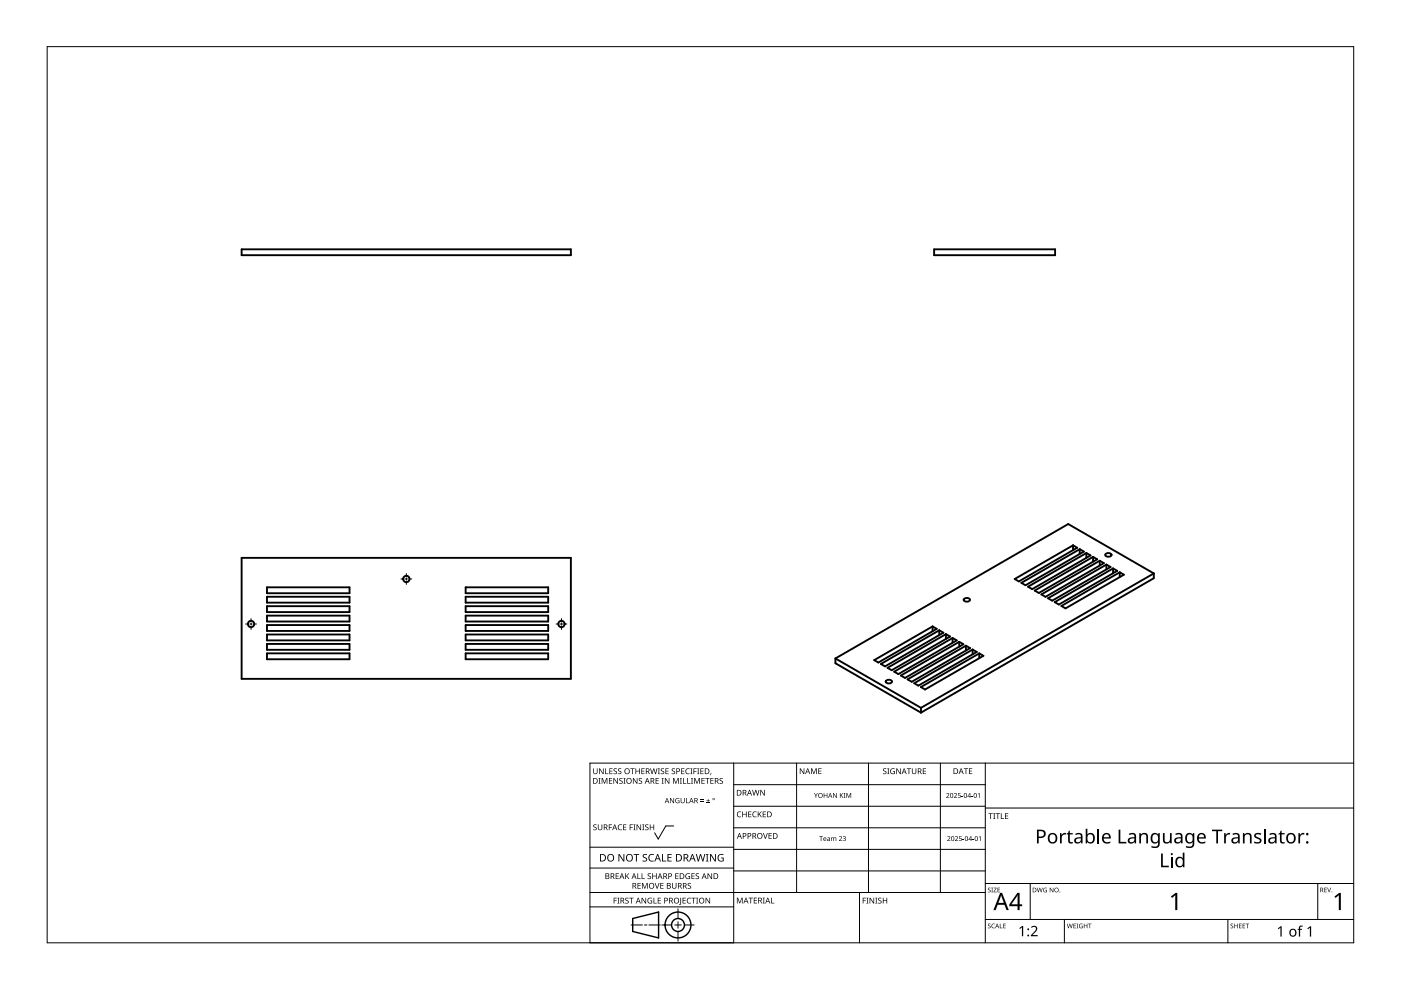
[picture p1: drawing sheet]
<svg xmlns="http://www.w3.org/2000/svg" width="297mm" height="210mm" viewBox="0 0 297 210" stroke-linecap="round" stroke-linejoin="round" font-family="sans-serif">
<g fill="none" stroke="#000" stroke-width=".4">
<path d="M51.2 52.9h69.8v1.2h-69.8zM198.1 52.9h25.6v1.2h-25.6zM51.2 118.3h69.8v25.6h-69.8zM227.5 115.6v1M228.9 116.4v1.1M230.3 117.3v1M231.7 118.1v1M233.2 118.9v1M234.4 117.5a.85 .85 0 0 1 1.3 .2 .78 .78 0 0 1-1.4 0zM234.6 119.7v1M56.6 124.5h17.5v1.3h-17.5zM56.6 126.5h17.5v1.3h-17.5z"/>
<path d="M56.6 128.5h17.5v1.3h-17.5zM56.6 130.5h17.5v1.3h-17.5zM56.6 132.5h17.5v1.3h-17.5zM56.6 134.5h17.5v1.3h-17.5zM56.6 136.5h17.5v1.3h-17.5zM56.6 138.5h17.5v1.3h-17.5zM98.7 124.5h17.5v1.3h-17.5zM98.7 126.5h17.5v1.3h-17.5zM98.7 128.5h17.5v1.3h-17.5zM98.7 130.5h17.5v1.3h-17.5zM98.7 132.5h17.5v1.3h-17.5zM98.7 134.5h17.5v1.3h-17.5z"/>
<path d="M98.7 136.5h17.5v1.3h-17.5zM98.7 138.5h17.5v1.3h-17.5zM177.1 139.6l18.2 10.5M177.1 139.6v1l18.2 10.5M185.3 140l12.4-7.2 .9 .5-12.4 7.2zM197.7 132.8v1M199.1 133.6v1.1M200.6 134.5v1M202 135.3v1M203.4 136.1v1M204.4 127a.85 .85 0 0 1 1.3 .2 .78 .78 0 0 1-1.4 0zM204.8 136.9v1"/>
<path d="M206.2 137.7v1M207.6 138.5v1.1M215.1 122.8l12.4-7.2 .9 .5-12.4 7.2zM216.5 123.6l12.4-7.2 .9 .5-12.4 7.2zM218 124.4l12.3-7.1 .9 .5-12.4 7.1zM219.4 125.2l12.3-7.1 .9 .5-12.3 7.1zM220.8 126l12.4-7.1 .8 .5-12.3 7.1zM222.2 126.8l12.4-7.1 .9 .5-12.4 7.2zM223.6 127.7l12.4-7.2 .9 .5-12.4 7.2zM225 128.5l12.4-7.2 .9 .5-12.4 7.2zM236 120.5v1M237.4 121.3v1.1"/>
<path d="M244.6 121.6v1l-49.3 28.5M244.6 121.6l-18.1-10.5-49.4 28.5M244.6 121.6l-49.3 28.5M186.8 140.8l12.3-7.2 .9 .5-12.4 7.2zM187.9 144.3a.85 .85 0 0 1 1.2 .2 .78 .78 0 0 1-1.3 0zM188.2 141.6l12.4-7.1 .8 .5-12.3 7.1zM189.6 142.4l12.4-7.1 .8 .5-12.3 7.1zM191 143.2l12.4-7.1 .9 .5-12.4 7.1zM192.4 144l12.4-7.1 .9 .5-12.4 7.2zM193.8 144.9l12.4-7.2 .9 .5-12.4 7.2zM195.2 145.7l12.4-7.2 .9 .5-12.4 7.2zM195.3 150.1v1"/>
<circle cx="53.2" cy="132.3" r=".68"/>
<circle cx="86.2" cy="122.8" r=".68"/>
<circle cx="119" cy="132.3" r=".68"/>
</g>
<path d="M10 9.9h277v190h-277z" fill="none" stroke="#000" stroke-width=".21"/>
<g fill="none" stroke="#000" stroke-width=".21">
<path d="M125.1 179.6h30.5M142.8 175.1h-1.6l-1.6 2.8-.8-1.3M155.6 161.8v38.1h-30.5v-38.1h161.9M155.6 166.4h53.3M155.6 170.9h53.3M155.6 175.5h53.3M168.9 161.8v27.4M184.1 161.8v27.4M199.4 161.8v27.4M208.9 161.8v38.1M208.9 171.3h78.1M125.1 192.3h30.5"/>
<path d="M125.1 189.2h83.8M125.1 184h30.5M133.8 196.1h2.4M136.6 196.1h.6M137.6 196.1h2.4M140.3 196.1h2.1M143.1 196.1h1.3M143.7 192.7v2M143.7 195.4v1.4M143.7 197.5v2M145.1 196.1h2.1M155.6 180.1h53.3"/>
<path d="M155.6 184.7h53.3M182.2 189.2v10.7M208.9 194.9h78.1M208.9 187.3h78.1M218.4 187.3v7.6M225.7 194.9v5M260.3 194.9v5M279.4 187.3v7.6"/>
</g>
<g fill="#000">
<path d="M125.8 174.9l.5-.1h.2l-.1 .2a.25 .25 0 0 0-.3-.1 .25 .25 0 0 0 0 .4 .4 .4 0 0 1 .4 .3 .4 .4 0 0 1-.2 .5 .4 .4 0 0 1-.5-.3v.1a.27 .27 0 0 0 .5 0 .27 .27 0 0 0-.1-.4l-.4-.2zM125.8 162.9h.1v.8a.32 .32 0 0 0 .3 .3 .32 .32 0 0 0 .3-.3v-.8h.2v.8a.47 .47 0 0 1-.5 .4 .47 .47 0 0 1-.4-.4zM126.9 165h.4l-.1 .1v1l.1 .1h-.4l.1-.1v-1zM126.8 174.8h.1v.8a.32 .32 0 0 0 .3 .3 .32 .32 0 0 0 .3-.3v-.8h.2v.8a.47 .47 0 0 1-.5 .4 .47 .47 0 0 1-.4-.4zM127 162.9h.2l.6 1v-1h.2v1.2h-.2l-.7-1 .1 1h-.2zM127.6 165h.2l.4 1 .4-1h.2v1.2h-.2v-1.1l-.4 1.1h-.1l-.4-1.1v1.1h-.1zM128.3 162.9h.2v1.1h.5v.1h-.7zM129.1 174.8h.7v.1h-.6v.5h.5v.1h-.5v.5h-.1zM129.1 165h.7v.1h-.5v.4h.5v.1h-.5v.4h.5v.2h-.7zM129.2 162.9h.7v.1h-.5v.4h.4v.2h-.4v.4h.5v.1h-.7zM130.1 163l.5-.1 .2 .1v.1a.25 .25 0 0 0-.4-.1 .25 .25 0 0 0 0 .4 .4 .4 0 0 1 .4 .3 .4 .4 0 0 1-.2 .5 .4 .4 0 0 1-.5-.3v.1a.27 .27 0 0 0 .5 0 .27 .27 0 0 0-.1-.4l-.4-.2zM130.1 165h.1l.7 1v-1h.1v1.2h-.2l-.6-1v1h-.1z"/>
<path d="M131.1 175l.5-.2 .3 .1-.1 .1a.49 .49 0 0 0-.7 .4 .49 .49 0 0 0 .8 .4 .57 .57 0 0 1-.8 0 .57 .57 0 0 1 0-.8zM131.1 163l.4-.1 .2 .1v.1a.25 .25 0 0 0-.4-.1 .25 .25 0 0 0 0 .4 .4 .4 0 0 1 .5 .3 .4 .4 0 0 1-.3 .5 .4 .4 0 0 1-.5-.3l.1 .1a.27 .27 0 0 0 .4 0 .27 .27 0 0 0-.1-.4l-.3-.2zM131.3 165.1l.5-.2 .2 .1v.1a.25 .25 0 0 0-.4-.1 .25 .25 0 0 0 0 .4 .4 .4 0 0 1 .4 .3 .4 .4 0 0 1-.2 .5 .4 .4 0 0 1-.5-.2h.1a.27 .27 0 0 0 .4 .1 .27 .27 0 0 0-.1-.4l-.4-.3zM132.2 165h.4l-.1 .1v1l.1 .1h-.4l.1-.1v-1zM132.1 174.8h.7v.1h-.5v.4h.5v.1h-.5v.5h.5v.1h-.7zM133.5 174.8h.7v.1h-.5v.5h.5v.1h-.5v.5h-.2zM133.6 162.9h.9v.1h-.3v1.1h-.2v-1.1h-.4zM134.3 174.8h.4l-.1 .1v1l.1 .1h-.4l.1-.1v-1zM134.2 165h.2l.6 1v-1h.2v1.2h-.2l-.7-1v1h-.1zM134.7 162.9h.2v.5h.6v-.5h.2v1.2h-.2v-.5h-.6v.5h-.2zM135 174.8h.1l.7 1v-1h.1v1.2h-.2l-.6-1v1h-.1zM135.5 165.1l.4-.2 .2 .1v.1a.25 .25 0 0 0-.4-.1 .25 .25 0 0 0 0 .4 .4 .4 0 0 1 .5 .3 .4 .4 0 0 1-.3 .5 .4 .4 0 0 1-.5-.2h.1a.27 .27 0 0 0 .4 .1 .27 .27 0 0 0-.1-.4l-.3-.3z"/>
<path d="M136.2 174.8h.4l-.1 .1v1l.1 .1h-.4l.1-.1v-1zM136 162.9h.7v.1h-.6v.4h.5v.2h-.5v.4h.6v.1h-.7zM136.8 174.9l.4-.1h.3l-.1 .2a.25 .25 0 0 0-.3-.1 .25 .25 0 0 0 0 .4 .4 .4 0 0 1 .4 .3 .4 .4 0 0 1-.3 .5 .4 .4 0 0 1-.4-.3v.1a.27 .27 0 0 0 .5 0 .27 .27 0 0 0-.1-.4l-.4-.2zM137.8 174.8h.1v.5h.6v-.5h.2v1.2h-.2v-.6h-.6v.6h-.1zM137.8 162.9h.2l.3 1 .2-1h.2l.3 1 .2-1h.2l-.3 1.2h-.2l-.3-1-.3 1h-.1zM139 165h.7v.1h-.5v.4h.4v.1h-.4v.4h.5v.2h-.7zM139.5 162.9h.4l-.1 .1v1l.1 .1h-.4l.1-.1v-1zM140.3 165h.4l-.1 .1v1l.1 .1h-.4l.1-.1v-1zM140.1 163l.5-.1 .2 .1v.1a.25 .25 0 0 0-.4-.1 .25 .25 0 0 0 0 .4 .4 .4 0 0 1 .4 .3 .4 .4 0 0 1-.2 .5 .4 .4 0 0 1-.5-.3l.1 .1a.27 .27 0 0 0 .4 0 .27 .27 0 0 0-.1-.4l-.4-.2zM141.1 162.9h.7v.1h-.6v.4h.5v.2h-.5v.4h.6v.1h-.7zM141 165h.1l.7 1v-1h.1v1.2h-.2l-.6-1v1h-.1zM142.1 169.2h.1l.6 .9v-.9h.1v1.1h-.1l-.6-.9v.9h-.1z"/>
<path d="M142.5 163l.4-.1 .2 .1v.1a.25 .25 0 0 0-.4-.1 .25 .25 0 0 0 0 .4 .4 .4 0 0 1 .4 .3 .4 .4 0 0 1-.2 .5 .4 .4 0 0 1-.5-.3l.1 .1a.27 .27 0 0 0 .4 0 .27 .27 0 0 0-.1-.4l-.4-.2zM142.7 165h.2l.4 1 .4-1h.2v1.2h-.1v-1.1l-.4 1.1h-.2l-.4-1.1v1.1h-.1zM143.3 169.3l.5-.1 .3 .1-.1 .1a.45 .45 0 0 0-.7 .3 .45 .45 0 0 0 .6 .5v-.4h-.2v-.1h.4v.6a.6 .6 0 0 1-.8-.2 .6 .6 0 0 1 0-.8zM144.1 165h.5l-.2 .1v1l.2 .1h-.5l.2-.1v-1zM144.8 165h.2v1h.5v.2h-.7zM144.4 162.9h.7v.1h-.5v.4h.5v.2h-.5v.4h.5v.1h-.7zM144.3 169.2h.2v.7a.28 .28 0 0 0 .2 .3 .28 .28 0 0 0 .3-.3v-.7h.2v.7a.42 .42 0 0 1-.5 .4 .42 .42 0 0 1-.4-.4zM145.4 169.2h.2v1h.5v.1h-.7zM145.7 165h.2v1h.5v.2h-.7zM145.5 163.1l.4-.2 .3 .1v.1a.49 .49 0 0 0-.7 .4 .49 .49 0 0 0 .7 .5 .57 .57 0 0 1-.8-.1 .57 .57 0 0 1 0-.8zM146.4 162.9h.4l-.1 .1v1l.1 .1h-.4l.1-.1v-1zM146.5 165h.4l-.1 .1v1l.1 .1h-.4l.1-.1v-1z"/>
<path d="M147 162.9h.7v.1h-.5v.5h.5v.1h-.5v.5h-.2zM147.2 165h.2l.4 1 .4-1h.2v1.2h-.2l.1-1.1-.5 1.1h-.1l-.4-1.1v1.1h-.1zM147.8 162.9h.5l-.2 .1v1l.2 .1h-.5l.2-.1v-1zM148.5 169.9h.7v.1h-.7zM148.5 169.5h.7v.2h-.7zM148.5 162.9h.7v.1h-.6v.4h.5v.2h-.5v.4h.6v.1h-.7zM148.7 165h.7v.1h-.5v.4h.5v.1h-.5v.4h.5v.2h-.7zM149.8 170.2h.7v.1h-.7zM149.5 165h.9v.1h-.3v1.1h-.2v-1.1h-.4zM150.1 169.4l.1 .3h.3l-.3 .1v.3l-.1-.3h-.3l.3-.1zM150.7 163.9h.1l-.2 .4zM150.6 165h.7v.1h-.5v.4h.5v.1h-.5v.4h.5v.2h-.7z"/>
<path d="M152.6 165.1l.4-.2 .3 .1-.1 .1a.25 .25 0 0 0-.4-.1 .25 .25 0 0 0 0 .4 .4 .4 0 0 1 .5 .3 .4 .4 0 0 1-.3 .5 .4 .4 0 0 1-.5-.2h.1a.27 .27 0 0 0 .5 .1 .27 .27 0 0 0-.1-.4l-.4-.3zM156.4 172.2l.4-.2 .4 .1-.1 .1a.49 .49 0 0 0-.7 .5 .49 .49 0 0 0 .7 .4 .57 .57 0 0 1-.8 0 .57 .57 0 0 1 0-.8zM157.4 172.1h.1v.5h.7v-.5h.1v1.2h-.1v-.6h-.7v.6h-.1zM158.6 172.1h.7v.1h-.5v.4h.5v.1h-.5v.4h.5v.2h-.7zM159.7 172.2l.4-.2 .3 .1v.1a.49 .49 0 0 0-.7 .5 .49 .49 0 0 0 .7 .4 .57 .57 0 0 1-.8 0 .57 .57 0 0 1 0-.8zM159.5 167.5h.1l.3 1 .3-1h.1l.3 1 .3-1h.1l-.3 1.2h-.2l-.3-1.1-.3 1.1h-.1zM160.7 172.1h.1v.6l.5-.6h.2l-.5 .5 .5 .7h-.1l-.5-.6-.1 .6h-.1zM161.8 176.6h.1l.4 1.1 .3-1.1h.2l-.5 1.2h-.1zM161.2 167.5h.2l.6 1v-1h.2v1.2h-.2l-.7-1v1h-.1zM161.7 172.1h.7v.1h-.5v.4h.5v.1h-.5v.4h.5v.2h-.7zM162.9 176.6h.7v.2h-.5v.3h.5v.2h-.5v.4h.5v.1h-.7zM169.6 162.9h.2l.6 1v-1h.1v1.2h-.1l-.7-1v1h-.1z"/>
<path d="M172 162.9h.2l.4 1 .3-1h.3v1.2h-.2v-1l-.4 1h-.1l-.4-1.1v1.1h-.1zM172.6 168.1h.1l.3 .5 .3-.5h.1l-.3 .7v.4h-.2v-.4zM173.7 177.3h.8v.1h-.4v.9h-.1v-.9h-.3zM173.5 162.9h.7v.1h-.5v.4h.4v.1h-.4v.5h.5v.1h-.7zM174.6 168.1h.2v.5h.5v-.5h.1v1.1h-.1v-.5h-.5v.5h-.2zM176.2 177.5l.6 .2a.28 .28 0 0 1 .3-.2 .28 .28 0 0 1 .2 .3v.5h-.1v-.5a.19 .19 0 0 0-.2-.2 .19 .19 0 0 0-.2 .3v.4h-.1v-.5a.19 .19 0 0 0-.2-.2 .19 .19 0 0 0-.2 .3v.4h-.1zM176.6 168.1h.2l.5 .9v-.9h.1v1.1h-.1l-.6-.9v.9h-.1zM177.9 177.4a.37 .37 0 0 1 .6 0 .37 .37 0 0 1-.3 .6l-.2 .2h.5v.1h-.6l.2-.4a.27 .27 0 0 0 .3-.3 .27 .27 0 0 0-.4-.1zM178.1 168.1h.1v.5l.6-.5-.4 .5 .4 .6-.5-.5-.1 .5h-.1zM178.9 168.1h.3l-.1 .1 .1 1h-.3l.1-.1zM178.7 177.4a.32 .32 0 0 1 .5-.1 .32 .32 0 0 1 0 .5h-.1a.33 .33 0 0 1 .1 .5 .33 .33 0 0 1-.5-.1 .26 .26 0 0 0 .4 .1 .26 .26 0 0 0 0-.4l-.3-.2a.23 .23 0 0 0 .4 0 .23 .23 0 0 0-.1-.4 .23 .23 0 0 0-.4 .2zM179.4 168.1h.2l.3 .9 .4-.9h.2v1.1h-.2v-.9l-.4 .9-.3-.9v.9h-.2z"/>
<path d="M187.3 163l.4-.1 .2 .1v.1a.25 .25 0 0 0-.4-.1 .25 .25 0 0 0 0 .4 .4 .4 0 0 1 .5 .3 .4 .4 0 0 1-.3 .5 .4 .4 0 0 1-.5-.3l.1 .1a.27 .27 0 0 0 .4 0 .27 .27 0 0 0-.1-.4l-.3-.2zM188.1 162.9h.5l-.2 .1v1l.2 .1h-.5l.2-.1v-1zM188.9 163.1l.5-.2 .3 .1v.1a.5 .5 0 0 0-.8 .4 .5 .5 0 0 0 .7 .5v-.4h-.3v-.1h.4v.6a.66 .66 0 0 1-.8-.1 .66 .66 0 0 1 0-.9zM190 162.9h.2l.7 1-.1-1h.2v1.2h-.2l-.6-1v1h-.2zM192.3 162.9h.9v.1h-.4v1.1h-.2v-1.1h-.3zM193.3 162.9h.2v.8a.32 .32 0 0 0 .3 .3 .32 .32 0 0 0 .3-.3v-.8h.2v.8a.47 .47 0 0 1-.5 .4 .47 .47 0 0 1-.5-.4zM195.7 162.9h.6v.1h-.5v.4h.5v.2h-.5v.4h.5v.1h-.6zM200.6 168.3a.37 .37 0 0 1 .6 0 .37 .37 0 0 1-.2 .5l-.2 .3h.5v.1h-.7l.3-.4a.27 .27 0 0 0 .3-.4 .27 .27 0 0 0-.5-.1zM200.8 177.4a.37 .37 0 0 1 .6 0 .37 .37 0 0 1-.2 .6l-.2 .2h.5v.1h-.7l.3-.4a.27 .27 0 0 0 .3-.3 .27 .27 0 0 0-.5-.1zM202.3 168.3a.37 .37 0 0 1 .6 0 .37 .37 0 0 1-.3 .5l-.2 .3h.5v.1h-.7l.3-.4a.27 .27 0 0 0 .3-.4 .27 .27 0 0 0-.4-.1zM202.5 177.4a.37 .37 0 0 1 .6 0 .37 .37 0 0 1-.3 .6l-.2 .2h.5v.1h-.6l.2-.4a.27 .27 0 0 0 .3-.3 .27 .27 0 0 0-.4-.1zM203.1 168.1h.6v.2h-.4l-.1 .3a.34 .34 0 0 1 .5 .1 .34 .34 0 0 1-.2 .5 .34 .34 0 0 1-.4-.2 .29 .29 0 0 0 .4 .1 .29 .29 0 0 0 0-.5 .29 .29 0 0 0-.4 0z"/>
<path d="M203.4 177.3h.5v.1h-.4l-.1 .3a.34 .34 0 0 1 .5 .1 .34 .34 0 0 1-.1 .5 .34 .34 0 0 1-.5-.1 .29 .29 0 0 0 .4 0 .29 .29 0 0 0 0-.4 .29 .29 0 0 0-.4 0zM203.9 168.7h.3v.1h-.3zM204.1 177.9h.3v.1h-.3zM204.3 162.9h1v.1h-.4v1.1h-.2v-1.1h-.4zM206 168.7h.3v.1h-.3zM205.4 162.9h.7v.1h-.5v.4h.5v.1h-.5v.5h.5v.1h-.7zM206.2 177.9h.3v.1h-.3zM207.3 168.4l.4-.3v1.1h-.1v-.9zM207.5 177.5l.4-.2v1h-.1v-.9zM209.6 172.4h.9v.2h-.4v1h-.1v-1h-.4zM210.6 172.4h.4l-.1 .1v1l.1 .1h-.4l.1-.1v-1zM211.1 172.4h.9v.2h-.4v1h-.1v-1h-.4z"/>
<path d="M212.2 172.4h.2v1.1h.5v.1h-.7zM213.1 172.4h.7v.2h-.6v.3h.5v.2h-.5v.4h.6v.1h-.7zM224.7 176.6h.3l.1 .4 .4-.3 .5-.1v.3l-.5 .1-.3 .3-.1 1.5h-.4zM226.6 176.1h.2v.5h.6v.3h-.6v1.3l.2 .3h.5v.3a.67 .67 0 0 1-1-.6v-1.3h-.4v-.2l.4-.1zM237.2 175.9h.3v2.6h1.3v.3h-1.6zM241.5 176.6h.3l.1 .3a.83 .83 0 0 1 .9-.3 .83 .83 0 0 1 .6 .8v1.4h-.4v-1.4a.59 .59 0 0 0-.7-.5 .59 .59 0 0 0-.4 .8v1.1h-.4zM246.6 176.6h.3v1.4a.59 .59 0 0 0 .7 .6 .59 .59 0 0 0 .5-.8v-1.2h.3v2.2h-.3v-.3a.84 .84 0 0 1-.9 .3 .84 .84 0 0 1-.6-.7zM257 175.9h2.1v.3h-.9v2.6h-.3v-2.6h-.9zM259.5 176.6h.3l.1 .4 .4-.3 .5-.1v.3l-.5 .1-.3 .3-.1 1.5h-.4zM263.5 176.6h.3l.1 .3a.83 .83 0 0 1 .9-.3 .83 .83 0 0 1 .6 .8v1.4h-.4v-1.4a.59 .59 0 0 0-.7-.5 .59 .59 0 0 0-.4 .8v1.1h-.4zM266 176.8a1.29 1.29 0 0 1 1.4-.1l-.1 .3-.5-.1a.35 .35 0 0 0-.5 .1 .35 .35 0 0 0 .3 .5l.2 .1a.66 .66 0 0 1 .7 .7 .66 .66 0 0 1-.9 .6l-.7-.2v-.3l.7 .2 .5-.2v-.3l-.7-.3a.58 .58 0 0 1-.4-1zM271.5 176.1h.2v.5h.7v.3h-.7v1.3l.2 .3h.5v.3a.67 .67 0 0 1-1-.6v-1.3h-.3v-.2l.3-.1z"/>
<path d="M275.3 176.6h.3v.4l.4-.3 .6-.1-.1 .3-.5 .1-.3 .3-.1 1.5h-.3zM130.1 190.3h.7v.2h-.5v.4h.4v.1h-.4v.6h-.2zM130.5 185.2h.7v.1h-.5v.4h.5v.1h-.5v.4h.5v.2h-.7zM130.9 190.3h.4l-.1 .2v.9l.1 .2h-.4l.1-.2v-.9zM131.1 181.1h.3l.8 1.3v-1.3h.2v1.6h-.3l-.8-1.4v1.4h-.2zM132.6 190.5l.4-.2 .3 .1-.1 .1a.25 .25 0 0 0-.4-.1 .25 .25 0 0 0 0 .4 .4 .4 0 0 1 .5 .3 .4 .4 0 0 1-.3 .5 .4 .4 0 0 1-.5-.2h.1a.27 .27 0 0 0 .5 .1 .27 .27 0 0 0-.1-.5l-.4-.2zM132.6 185.2h.1v.6l.6-.6h.1l-.5 .5 .5 .7h-.1l-.5-.6-.1 .6h-.1zM133.4 190.3h.9v.2h-.4v1.1h-.1v-1.1h-.4zM134.3 181.1h1.2v.2h-.5v1.4h-.2v-1.4h-.5zM135.1 185.2h.2v1h.5v.2h-.7zM135.2 187.2h.6v.1h-.5v.4h.5v.2h-.5v.4h.5v.1h-.6zM136 185.2h.2v1h.5v.2h-.7z"/>
<path d="M136.1 187.2h.2l.4 1 .4-1h.2v1.2h-.1v-1l-.4 1h-.2l-.4-1 .1 1h-.2zM136 190.3h.2l.7 1.1-.1-1.1h.2v1.3h-.2l-.6-1v1h-.2zM136.3 181.2l.3-.1h.6l-.2 .2a.33 .33 0 0 0-.5 .1 .33 .33 0 0 0 .4 .4 .49 .49 0 0 1 .3 .7 .49 .49 0 0 1-.8 .2l-.2-.1v-.2l.3 .1a.35 .35 0 0 0 .5-.2 .35 .35 0 0 0-.4-.4l-.3-.3zM137.4 190.5l.6-.2 .3 .1-.1 .1a.5 .5 0 0 0-.8 .4 .5 .5 0 0 0 .7 .5v-.3h-.3v-.2h.5v.6a.66 .66 0 0 1-.9-.1 .66 .66 0 0 1 0-.9zM137.4 185.3l.4-.2 .2 .1v.1a.25 .25 0 0 0-.4-.1 .25 .25 0 0 0 0 .4 .4 .4 0 0 1 .4 .3 .4 .4 0 0 1-.2 .5 .4 .4 0 0 1-.5-.2h.1a.27 .27 0 0 0 .4 .1 .27 .27 0 0 0-.1-.4l-.4-.3zM137.7 181.3l.5-.2h.5l-.1 .2a.63 .63 0 0 0-.9 .6 .63 .63 0 0 0 .9 .5v.2a.83 .83 0 0 1-1-.3 .83 .83 0 0 1 .1-1zM138.6 190.3h.1v1.1h.5v.2h-.6zM138.8 187.2h.2l.3 1.1 .4-1.1h.1l-.4 1.2h-.2zM138.3 185.2h.2v.5h.6v-.5h.1v1.2h-.1v-.6h-.6v.6h-.2zM139.5 190.3h.6v.2h-.5v.4h.5v.1h-.5v.4h.5v.2h-.6zM140.4 181.1h.2v1.4h.6v.2h-.8zM140 187.2h.7v.1h-.5v.4h.4v.2h-.4v.4h.5v.1h-.7z"/>
<path d="M141.5 181.1h.9v.2h-.7v.4h.7v.2h-.7v.6h.7v.2h-.9zM142.5 187.2h.1v.8a.32 .32 0 0 0 .4 .3 .32 .32 0 0 0 .3-.3v-.8h.1v.8a.47 .47 0 0 1-.5 .4 .47 .47 0 0 1-.4-.4zM143.2 185.2h.7v.1h-.6v.4h.5v.1h-.5v.4h.6v.2h-.7zM144.2 190.3h.2v1.3l-.1 .2-.3 .1v-.2l.2-.1zM144.7 190.3h.7v.2h-.5v.4h.5v.1h-.5v.4h.5v.2h-.7zM145.5 185.3l.4-.2 .4 .1-.1 .1a.5 .5 0 0 0-.7 .4 .5 .5 0 0 0 .7 .5v-.3h-.3v-.2h.4v.6a.66 .66 0 0 1-.9-.1 .66 .66 0 0 1 .1-.9zM145.8 190.5l.4-.2 .3 .1v.1a.49 .49 0 0 0-.7 .5 .49 .49 0 0 0 .7 .4 .57 .57 0 0 1-.8 0 .57 .57 0 0 1 0-.8zM145.9 187.3l.4-.1 .2 .1v.1a.25 .25 0 0 0-.4-.1 .25 .25 0 0 0 0 .4 .4 .4 0 0 1 .4 .3 .4 .4 0 0 1-.2 .5 .4 .4 0 0 1-.5-.3l.1 .1a.27 .27 0 0 0 .4 0 .27 .27 0 0 0-.1-.4l-.4-.2zM146.6 190.3h.9v.2h-.4v1.1h-.1v-1.1h-.4zM146.6 185.2h.7v.1h-.5v.4h.5v.1h-.5v.4h.5v.2h-.7zM147.6 190.3h.4l-.1 .2v.9l.1 .2h-.4l.1-.2v-.9zM147.5 185.3l.5-.2 .2 .1v.1a.25 .25 0 0 0-.4-.1 .25 .25 0 0 0 0 .4 .4 .4 0 0 1 .4 .3 .4 .4 0 0 1-.2 .5 .4 .4 0 0 1-.5-.2h.1a.27 .27 0 0 0 .4 .1 .27 .27 0 0 0-.1-.4l-.4-.3z"/>
<path d="M147.5 181.1h.2l.4 1.3 .3-1.3h.2l.4 1.3 .3-1.3h.2l-.4 1.6h-.2l-.4-1.4-.3 1.4h-.2zM149.7 181.1h.5l-.2 .1v1.3l.2 .2h-.5l.1-.2v-1.3zM149.6 190.3h.2l.6 1.1v-1.1h.2v1.3h-.2l-.7-1v1h-.1zM150 185.2h.2l.6 1v-1h.2v1.2h-.2l-.7-1 .1 1h-.2zM150.5 181.1h.3l.8 1.3v-1.3h.2v1.6h-.3l-.8-1.4v1.4h-.2zM152.3 181.3l.8-.2h.3l-.1 .2a.65 .65 0 0 0-1 .5 .65 .65 0 0 0 .9 .7v-.5h-.3v-.2h.5v.8a.86 .86 0 0 1-1.1-.2 .86 .86 0 0 1 0-1.1zM156.2 190.3h.3l.3 1 .4-1h.3v1.2h-.2v-1l-.4 1h-.1l-.4-1v1h-.2zM158.7 190.3h.9v.2h-.3v1h-.2v-1h-.4zM159.8 190.3h.7v.2h-.5v.3h.5v.2h-.5v.4h.5v.1h-.7zM161.7 190.3h.5l-.2 .2v.9l.2 .1h-.5l.2-.1v-.9zM163.5 190.3h.1v1.1h.6v.1h-.7zM182.9 190.3h.7v.2h-.5v.4h.5v.1h-.5v.6h-.2z"/>
<path d="M183.7 190.3h.4l-.1 .2v.9l.1 .2h-.4l.1-.2v-.9zM184.4 190.3h.1l.7 1v-1h.1v1.3h-.1l-.7-1v1h-.1zM185.6 190.3h.4l-.1 .2v.9l.1 .2h-.4l.1-.2v-.9zM186.2 190.5l.5-.2 .2 .1v.1a.25 .25 0 0 0-.4-.1 .25 .25 0 0 0 0 .4 .4 .4 0 0 1 .4 .3 .4 .4 0 0 1-.2 .5 .4 .4 0 0 1-.5-.2 .27 .27 0 0 0 .5 .1 .27 .27 0 0 0-.1-.5l-.4-.2zM187.2 190.3h.1v.6h.6v-.6h.2v1.3h-.2v-.6h-.6v.6h-.1zM209.5 188.3l.3-.1 .2 .2a.24 .24 0 0 0-.3-.1 .24 .24 0 0 0-.1 .3 .24 .24 0 0 0 .3 .1 .31 .31 0 0 1 0 .5 .31 .31 0 0 1-.5-.2 .23 .23 0 0 0 .4 .2 .23 .23 0 0 0 0-.4l-.3-.2zM209.5 195.9l.3-.1 .2 .2a.24 .24 0 0 0-.3-.1 .24 .24 0 0 0-.1 .3 .24 .24 0 0 0 .3 .1 .31 .31 0 0 1 0 .5 .31 .31 0 0 1-.5-.1 .23 .23 0 0 0 .4 .1 .23 .23 0 0 0 0-.4l-.3-.2zM210.2 188.2h.3l-.1 .1 .1 .9h-.3l.1-.1zM210.3 196l.4-.2 .2 .1v.1a.39 .39 0 0 0-.6 .3 .39 .39 0 0 0 .6 .4 .46 .46 0 0 1-.7-.1 .46 .46 0 0 1 .1-.6zM210.7 188.2h.6l-.5 .9h.5v.1h-.7l.5-.9h-.4zM212 195.8h.1v.9l.4 .1h-.5zM211.5 188.2h.5l-.4 .1v.3h.4l-.4 .1v.4l.4 .1h-.5z"/>
<path d="M212.7 195.8h.5l-.4 .1v.3h.4l-.4 .2v.3l.4 .1h-.5zM216.1 196.8l.6-.5h.2v2.2h-.2v-1.9l-.4 .4zM218.6 196.5a.76 .76 0 0 1 1.2 0 .76 .76 0 0 1-.3 1.2l-.6 .6h1.1v.2h-1.4v-.2l.7-.8a.52 .52 0 0 0 .3-.8 .52 .52 0 0 0-.9 0zM219.8 188.2h.2l.2 .8 .2-.8h.1l.2 .8 .2-.8h.2l-.3 1h-.1l-.2-.8-.3 .8h-.1zM221.3 188.3h.7h-.1a.4 .4 0 0 0-.6 .4 .4 .4 0 0 0 .6 .4v-.3l-.3-.1h.4v.5a.53 .53 0 0 1-.7-.2 .53 .53 0 0 1 0-.7zM222.6 188.2h.1l.5 .8v-.8h.1v1h-.1l-.5-.8v.8h-.1zM226.2 195.8h.1l.2 .9 .3-.9h.1l.2 .9 .2-.9h.1l-.2 1h-.1l-.3-.8-.2 .8h-.1zM227.6 195.8h.5l-.4 .1v.3h.4l-.4 .2v.3l.4 .1h-.5zM228.3 195.8h.3l-.1 .1 .1 .9h-.3l.1-.1zM228.9 196l.7-.1-.2 .1a.4 .4 0 0 0-.5 .3 .4 .4 0 0 0 .5 .4v-.3l-.2-.1h.4v.5a.53 .53 0 0 1-.7-.1 .53 .53 0 0 1 0-.7zM229.8 195.8h.1v.4h.5v-.4h.1v1h-.1v-.4h-.5v.4h-.1zM230.7 195.8h.7l-.3 .1v.9h-.1v-.9z"/>
<path d="M246.2 181h.3v2.5h1.3v.4h-1.6zM248.3 190.1l.9-.8h.4v3.7h-.4v-3.2l-.7 .6zM260.9 195.9l.4-.1 .1 .2a.24 .24 0 0 0-.3-.1 .24 .24 0 0 0-.1 .3 .24 .24 0 0 0 .4 .1 .31 .31 0 0 1-.1 .5 .31 .31 0 0 1-.4-.1 .23 .23 0 0 0 .3 .1 .23 .23 0 0 0 .1-.4l-.4-.2zM261.7 195.8h.1v.4h.5v-.4h.1v1h-.1v-.4h-.5v.4h-.1zM262.7 195.8h.5l-.4 .1v.3h.4l-.4 .2v.3l.4 .1h-.5zM263.5 195.8h.5l-.4 .1v.3h.4l-.4 .2v.3l.4 .1h-.5zM264.1 195.8h.7l-.3 .1v.9h-.1v-.9zM270.9 196.9l.6-.5h.2v2.2h-.2v-1.9l-.4 .3zM275.5 196.4l.7-.1v.2h-.4l-.1 .2-.1 .2h.5v.2h-.5v1.5h-.2v-1.5h-.3l.3-.2zM277.2 196.9l.6-.5h.2v2.2h-.3v-1.9l-.4 .3zM280.8 188.2h.5l-.4 .1v.3h.4l-.4 .1v.4l.4 .1h-.5zM281.4 188.2h.1l.3 .8 .3-.8h.1l-.3 1h-.2z"/>
<path d="M282.9 190.1l1-.8h.4v3.7h-.5l.1-3.2-.7 .6z"/>
<path d="M125.7 165h.4a.61 .61 0 0 1 .6 .6 .61 .61 0 0 1-.6 .6h-.4zM125.9 165.1v.9h.2a.48 .48 0 0 0 .5-.4 .48 .48 0 0 0-.5-.5z"/>
<path d="M128 174.8h.3a.35 .35 0 0 1 .5 .2 .35 .35 0 0 1-.3 .5l.4 .5h-.2l-.3-.5h-.2v.5h-.2zM128.2 174.9v.5h.1a.23 .23 0 0 0 .3-.2 .23 .23 0 0 0-.3-.3z"/>
<path d="M130.3 174.8h.1l.5 1.2h-.2l-.1-.4h-.5l-.2 .4h-.1zM130.3 175l-.2 .5h.4z"/>
<path d="M132.3 163.5a.61 .61 0 0 1 1.2 0 .61 .61 0 0 1-1.2 0zM132.6 163.5a.45 .45 0 0 0 .8 0 .45 .45 0 0 0-.8 0z"/>
<path d="M132.7 165.6a.61 .61 0 0 1 1.2 0 .61 .61 0 0 1-1.2 0zM133 165.6a.45 .45 0 0 0 .9 0 .45 .45 0 0 0-.9 0z"/>
<path d="M136.9 162.9h.4a.35 .35 0 0 1 .4 .3 .35 .35 0 0 1-.2 .4l.3 .5h-.2l-.3-.5h-.2v.5h-.2zM137.1 163v.5h.2a.23 .23 0 0 0 .3-.2 .23 .23 0 0 0-.3-.3z"/>
<path d="M137.2 165h.1l.5 1.2h-.2l-.1-.4h-.5l-.2 .4h-.1zM137.2 165.1l-.2 .6h.4z"/>
<path d="M137.9 165h.4a.35 .35 0 0 1 .4 .2 .35 .35 0 0 1-.2 .4l.3 .6h-.2l-.3-.5h-.2v.5h-.2zM138.1 165.1v.4h.2a.23 .23 0 0 0 .3-.2 .23 .23 0 0 0-.3-.2z"/>
<path d="M141.4 169.2h.1l.4 1.1h-.1l-.2-.3h-.4l-.1 .3h-.2zM141.4 169.3l-.2 .5h.4z"/>
<path d="M143.4 162.9h.3a.41 .41 0 0 1 .5 .5 .41 .41 0 0 1-.6 .3v.4h-.2zM143.6 163v.5a.29 .29 0 0 0 .4-.2 .29 .29 0 0 0-.4-.3z"/>
<path d="M146.5 169.2h.2l.4 1.1h-.2l-.1-.3h-.4l-.2 .3h-.1zM146.6 169.3l-.2 .5h.4z"/>
<path d="M147.2 169.2h.3a.31 .31 0 0 1 .4 .2 .31 .31 0 0 1-.2 .4l.3 .5h-.2l-.2-.5h-.2v.5h-.2zM147.4 169.3v.4h.1a.21 .21 0 0 0 .3-.2 .21 .21 0 0 0-.3-.2z"/>
<path d="M149.4 162.9h.4a.61 .61 0 0 1 .6 .6 .61 .61 0 0 1-.6 .6h-.4zM149.6 163v1h.2a.48 .48 0 0 0 .4-.5 .48 .48 0 0 0-.4-.5z"/>
<path d="M151.1 169.4a.24 .24 0 0 1 .4 0 .24 .24 0 0 1-.4 0zM151.2 169.4a.14 .14 0 0 0 .2 0 .14 .14 0 0 0-.2 0z"/>
<path d="M151.6 165h.3a.35 .35 0 0 1 .4 .2 .35 .35 0 0 1-.2 .4l.3 .6h-.2l-.2-.5h-.3v.5h-.1zM151.7 165.1v.4h.2a.23 .23 0 0 0 .3-.2 .23 .23 0 0 0-.3-.2z"/>
<path d="M156.7 176.6h.1l.5 1.2h-.1l-.2-.3h-.5l-.1 .3h-.2zM156.8 176.8l-.2 .5h.4z"/>
<path d="M156.2 167.5h.4a.61 .61 0 0 1 .6 .6 .61 .61 0 0 1-.6 .6h-.4zM156.4 167.6v1h.1a.48 .48 0 0 0 .5-.5 .48 .48 0 0 0-.4-.5z"/>
<path d="M157.5 167.5h.3a.35 .35 0 0 1 .4 .2 .35 .35 0 0 1-.2 .4l.3 .6h-.1l-.3-.5h-.3v.5h-.1zM157.6 167.6v.5h.2a.23 .23 0 0 0 .3-.3 .23 .23 0 0 0-.3-.2z"/>
<path d="M157.5 176.6h.3a.41 .41 0 0 1 .5 .5 .41 .41 0 0 1-.7 .3v.4h-.1zM157.6 176.8v.4a.29 .29 0 0 0 .5-.2 .29 .29 0 0 0-.5-.2z"/>
<path d="M158.5 176.6h.3a.41 .41 0 0 1 .5 .5 .41 .41 0 0 1-.6 .3v.4h-.2zM158.7 176.8v.4a.29 .29 0 0 0 .4-.2 .29 .29 0 0 0-.4-.2z"/>
<path d="M158.8 167.5h.2l.5 1.2h-.2l-.2-.4h-.4l-.2 .4h-.1zM158.9 167.6l-.2 .6h.4z"/>
<path d="M159.5 176.6h.4a.35 .35 0 0 1 .4 .3 .35 .35 0 0 1-.2 .4l.3 .5h-.2l-.3-.5h-.2v.5h-.2zM159.7 176.8v.4h.2a.23 .23 0 0 0 .3-.2 .23 .23 0 0 0-.3-.2z"/>
<path d="M160.4 177.2a.65 .65 0 0 1 1.3 0 .65 .65 0 0 1-1.3 0zM160.7 177.2a.45 .45 0 0 0 .9 0 .45 .45 0 0 0-.9 0z"/>
<path d="M162.7 172.1h.3a.61 .61 0 0 1 .6 .6 .61 .61 0 0 1-.6 .6h-.3zM162.8 172.2v.9h.2a.48 .48 0 0 0 .5-.4 .48 .48 0 0 0-.5-.5z"/>
<path d="M163.9 176.6h.4a.61 .61 0 0 1 .6 .7 .61 .61 0 0 1-.7 .5h-.3zM164 176.8v.9h.2a.48 .48 0 0 0 .5-.4 .48 .48 0 0 0-.5-.5z"/>
<path d="M171.2 162.9h.1l.5 1.2h-.2l-.1-.4h-.5l-.1 .4h-.2zM171.2 163.1l-.1 .5h.3z"/>
<path d="M173.4 168.7a.51 .51 0 0 1 1 0 .51 .51 0 0 1-1 0zM173.6 168.7a.4 .4 0 0 0 .8 0 .4 .4 0 0 0-.8 0z"/>
<path d="M174.6 177.6h.5l.1 .4h-.5l.1 .2h.4a.37 .37 0 0 1-.6 0 .37 .37 0 0 1 0-.6zM174.8 177.7l-.1 .2h.4l-.1-.3z"/>
<path d="M175.4 177.6h.5l.1 .7-.1-.1a.26 .26 0 0 1-.4 .1 .26 .26 0 0 1-.1-.3 .26 .26 0 0 1 .3-.1l.1-.1v-.1zM175.5 178a.19 .19 0 0 0 .2 .3 .21 .21 0 0 0 .1-.4z"/>
<path d="M176 168.1l.5 1.1-.3-.3h-.4l-.2 .3zM176 168.3l-.1 .4h.3z"/>
<path d="M191.6 162.9h.2l.4 1.2h-.1l-.2-.4h-.4l-.2 .4h-.1zM191.7 163.1l-.2 .5h.4z"/>
<path d="M194.6 162.9h.3a.35 .35 0 0 1 .5 .2 .35 .35 0 0 1-.3 .5l.4 .5h-.2l-.3-.5h-.3v.5h-.1zM194.7 163v.5h.2a.23 .23 0 0 0 .3-.2 .23 .23 0 0 0-.3-.3z"/>
<path d="M201.6 168.2l.3-.1 .2 .3v.5l-.2 .3-.3-.1-.1-.2zM201.6 168.3v.1a.37 .37 0 0 0-.1 .4 .37 .37 0 0 0 .4 .2 .4 .4 0 0 0 .2-.5 .4 .4 0 0 0-.5-.2z"/>
<path d="M201.8 177.3h.3l.2 .2v.5l-.2 .3h-.3l-.1-.2zM201.9 177.4l-.1 .1a.37 .37 0 0 0-.1 .5 .37 .37 0 0 0 .4 .2 .4 .4 0 0 0 .2-.5 .4 .4 0 0 0-.4-.3z"/>
<path d="M202.2 162.9h.3a.61 .61 0 0 1 .6 .6 .61 .61 0 0 1-.6 .6h-.3zM202.3 163v1h.2a.48 .48 0 0 0 .5-.5 .48 .48 0 0 0-.5-.5z"/>
<path d="M203.7 162.9h.2l.4 1.2h-.1l-.2-.4h-.5l-.1 .4h-.2zM203.8 163.1l-.2 .5h.4z"/>
<path d="M204.5 168.2l.3-.1 .2 .3v.5l-.2 .3-.3-.1-.1-.2zM204.5 168.3v.1a.37 .37 0 0 0-.1 .4 .37 .37 0 0 0 .4 .2 .4 .4 0 0 0 .2-.5 .4 .4 0 0 0-.5-.2z"/>
<path d="M204.7 177.3h.3l.2 .2v.5l-.2 .3h-.3l-.1-.2zM204.8 177.4l-.1 .1a.37 .37 0 0 0-.1 .5 .37 .37 0 0 0 .4 .2 .4 .4 0 0 0 .2-.5 .4 .4 0 0 0-.4-.3z"/>
<path d="M205.6 168.1h.1v.7h.2l-.2 .4h-.1v-.3h-.5zM205.6 168.3l-.4 .5h.4z"/>
<path d="M205.8 177.3h.1v.7h.2l-.2 .3h-.1v-.2h-.5zM205.8 177.4l-.3 .6h.3z"/>
<path d="M206.6 168.2l.3-.1 .2 .3v.5l-.2 .3-.3-.1-.1-.2zM206.6 168.3v.1a.37 .37 0 0 0-.1 .4 .37 .37 0 0 0 .4 .2 .4 .4 0 0 0 .2-.5 .4 .4 0 0 0-.5-.2z"/>
<path d="M206.8 177.3h.3l.2 .2v.5l-.2 .3h-.3l-.1-.2zM206.9 177.4l-.1 .1a.37 .37 0 0 0-.1 .5 .37 .37 0 0 0 .4 .2 .4 .4 0 0 0 .2-.5 .4 .4 0 0 0-.4-.3z"/>
<path d="M219.9 175.9h.7a.92 .92 0 0 1 1.1 .9 .92 .92 0 0 1-1.1 .9h-.4v1.1h-.3zM220.2 176.2v1.2a.73 .73 0 0 0 .8-.1 .73 .73 0 0 0 .3-.8l-.4-.2z"/>
<path d="M222.4 176.9a1.08 1.08 0 0 1 1.6 .1 1.08 1.08 0 0 1-.2 1.5 1.08 1.08 0 0 1-1.5-.2 1.47 1.47 0 0 1 .1-1.4zM222.8 177a.85 .85 0 0 0-.3 1 .85 .85 0 0 0 .9 .5 .82 .82 0 0 0 .4-1.1 .82 .82 0 0 0-1-.4z"/>
<path d="M228 176.8a.9 .9 0 0 1 .9-.2 .9 .9 0 0 1 .6 .7v1.5h-.2l-.1-.3a.74 .74 0 0 1-1 .4 .74 .74 0 0 1-.4-1 .74 .74 0 0 1 1-.4h.4a.51 .51 0 0 0-.2-.6 .51 .51 0 0 0-.6 0l-.3 .2zM228.2 177.9a.47 .47 0 0 0 .2 .7 .47 .47 0 0 0 .7-.3l.1-.5z"/>
<path d="M230.2 175.7h.4l-.1 1.2a.96 .96 0 0 1 1.3-.1 .96 .96 0 0 1 .3 1.2 .91 .91 0 0 1-.6 .8 .91 .91 0 0 1-1-.3l-.1 .3h-.2zM230.7 177.1l-.1 .4a.68 .68 0 0 0 .1 .9 .68 .68 0 0 0 .9 0l.1-.3a.74 .74 0 0 0 0-.9 .74 .74 0 0 0-.9-.2z"/>
<path d="M233.9 176.9a.94 .94 0 0 1 1.2-.2 .94 .94 0 0 1 .4 1.1h-1.5a.83 .83 0 0 0 .5 .8 .83 .83 0 0 0 .9-.2v.3a1.19 1.19 0 0 1-1.6-.2 1.19 1.19 0 0 1 .1-1.6zM234.2 177.1l-.2 .4h1.1a.54 .54 0 0 0-.3-.6 .54 .54 0 0 0-.6 .2z"/>
<path d="M239.3 176.8a.9 .9 0 0 1 1-.2 .9 .9 0 0 1 .6 .7v1.5h-.3l-.1-.3a.74 .74 0 0 1-.9 .4 .74 .74 0 0 1-.4-1 .74 .74 0 0 1 .9-.4h.4a.51 .51 0 0 0-.2-.6 .51 .51 0 0 0-.6 0l-.3 .2zM239.6 177.9a.47 .47 0 0 0 .2 .7 .47 .47 0 0 0 .6-.3l.1-.5z"/>
<path d="M244.3 176.8l.7-.2 .6 .3v-.3h.3v2.3a1.1 1.1 0 0 1-1.8 .8v-.4a.87 .87 0 0 0 1.4-.3v-.5a.96 .96 0 0 1-1.2 .2 .96 .96 0 0 1-.3-1.2zM244.6 177l-.2 .4a.74 .74 0 0 0 0 .9 .74 .74 0 0 0 .9 .2 .86 .86 0 0 0 .3-1 .86 .86 0 0 0-.9-.5z"/>
<path d="M249.2 176.8a.9 .9 0 0 1 .9-.2 .9 .9 0 0 1 .6 .7v1.5h-.2l-.1-.3a.74 .74 0 0 1-1 .4 .74 .74 0 0 1-.4-1 .74 .74 0 0 1 1-.4h.4a.51 .51 0 0 0-.2-.6 .51 .51 0 0 0-.6 0l-.3 .2zM249.4 177.9a.47 .47 0 0 0 .2 .7 .47 .47 0 0 0 .7-.3l.1-.5z"/>
<path d="M251.6 176.8l.7-.2 .6 .3v-.3h.3v2.3a1.1 1.1 0 0 1-1.8 .8v-.4a.87 .87 0 0 0 1.4-.3l.1-.5a.96 .96 0 0 1-1.3 .2 .96 .96 0 0 1-.3-1.2zM251.9 177l-.2 .4a.74 .74 0 0 0 0 .9 .74 .74 0 0 0 .9 .2 .86 .86 0 0 0 .3-1 .86 .86 0 0 0-.9-.5z"/>
<path d="M254 176.9a.94 .94 0 0 1 1.2-.2 .94 .94 0 0 1 .5 1.1h-1.5a.83 .83 0 0 0 .5 .8 .83 .83 0 0 0 .9-.2v.3a1.19 1.19 0 0 1-1.6-.2 1.19 1.19 0 0 1 0-1.6zM254.3 177.1l-.1 .4h1.1a.54 .54 0 0 0-.3-.6 .54 .54 0 0 0-.7 .2z"/>
<path d="M261.3 176.8a.9 .9 0 0 1 .9-.2 .9 .9 0 0 1 .6 .7v1.5h-.2l-.1-.3a.74 .74 0 0 1-1 .4 .74 .74 0 0 1-.3-1 .74 .74 0 0 1 .9-.4h.4a.51 .51 0 0 0-.2-.6 .51 .51 0 0 0-.6 0l-.3 .2zM261.5 177.9a.47 .47 0 0 0 .2 .7 .47 .47 0 0 0 .7-.3l.1-.5z"/>
<path d="M269.1 176.8a.9 .9 0 0 1 1-.2 .9 .9 0 0 1 .6 .7v1.5h-.3l-.1-.3a.74 .74 0 0 1-.9 .4 .74 .74 0 0 1-.4-1 .74 .74 0 0 1 .9-.4h.4a.51 .51 0 0 0-.2-.6 .51 .51 0 0 0-.6 0l-.3 .2zM269.4 177.9a.47 .47 0 0 0 .2 .7 .47 .47 0 0 0 .6-.3l.1-.5z"/>
<path d="M273 176.9a1.08 1.08 0 0 1 1.5 .1 1.08 1.08 0 0 1-.1 1.5 1.08 1.08 0 0 1-1.6-.2 1.47 1.47 0 0 1 .2-1.4zM273.3 177a.85 .85 0 0 0-.2 1 .85 .85 0 0 0 .9 .5 .82 .82 0 0 0 .3-1.1 .82 .82 0 0 0-1-.4z"/>
<path d="M128.4 185.2h.3a.31 .31 0 0 1 .4 .1 .31 .31 0 0 1-.2 .4 .33 .33 0 0 1 .3 .4 .33 .33 0 0 1-.4 .3h-.4zM128.5 185.8v.4h.3a.23 .23 0 0 0 .2-.2 .23 .23 0 0 0-.3-.2zM128.5 185.3v.4h.2a.21 .21 0 0 0 .3-.2 .21 .21 0 0 0-.3-.2z"/>
<path d="M127.2 181.1h.5a.79 .79 0 0 1 .8 .8 .79 .79 0 0 1-.9 .8h-.4zM127.4 181.2v1.3h.2a.62 .62 0 0 0 .7-.6 .62 .62 0 0 0-.6-.7z"/>
<path d="M129.5 185.2h.3a.35 .35 0 0 1 .4 .2 .35 .35 0 0 1-.2 .4l.3 .6h-.1l-.3-.5h-.3v.5h-.1zM129.6 185.3v.4h.2a.23 .23 0 0 0 .3-.2 .23 .23 0 0 0-.3-.2z"/>
<path d="M128.9 181.3a.77 .77 0 0 1 1.2 .1 .77 .77 0 0 1-.2 1.1 .77 .77 0 0 1-1.1-.3v-.5zM129.1 181.4a.63 .63 0 0 0-.2 .8 .63 .63 0 0 0 .9 .2l.1-.1a.61 .61 0 0 0 0-.8 .61 .61 0 0 0-.8-.1z"/>
<path d="M131.6 190.3h.3a.35 .35 0 0 1 .4 .3 .35 .35 0 0 1-.2 .4l.3 .6h-.1l-.3-.5h-.3v.5h-.1zM131.7 190.5v.4h.2a.23 .23 0 0 0 .3-.2 .23 .23 0 0 0-.3-.2z"/>
<path d="M131.8 185.2h.1l.5 1.2h-.2l-.1-.4h-.5l-.1 .4h-.2zM131.8 185.3l-.1 .6h.3z"/>
<path d="M132.9 181.3a.77 .77 0 0 1 1.1 0 .77 .77 0 0 1-.1 1.2 .77 .77 0 0 1-1.1-.3l-.1-.5zM133.1 181.4a.63 .63 0 0 0-.2 .8 .63 .63 0 0 0 .9 .2l.1-.1a.61 .61 0 0 0 0-.8 .61 .61 0 0 0-.8-.1z"/>
<path d="M134.1 187.2h.3a.35 .35 0 0 1 .5 .2 .35 .35 0 0 1-.3 .5l.4 .5h-.2l-.3-.5h-.2v.5h-.2zM134.3 187.3v.5h.1a.23 .23 0 0 0 .3-.2 .23 .23 0 0 0-.3-.3z"/>
<path d="M134.4 185.2h.1l.5 1.2h-.2l-.1-.4h-.5l-.2 .4h-.1zM134.4 185.3l-.2 .6h.4z"/>
<path d="M135.3 190.3h.1l.5 1.3h-.2l-.1-.4h-.5l-.2 .4h-.1zM135.3 190.5l-.2 .5h.4z"/>
<path d="M137.5 187.8a.61 .61 0 0 1 1.2 0 .61 .61 0 0 1-1.2 0zM137.8 187.8a.45 .45 0 0 0 .8 0 .45 .45 0 0 0-.8 0z"/>
<path d="M139.3 181.1h.2l.6 1.6h-.2l-.2-.5h-.6l-.2 .5h-.2zM139.4 181.3l-.2 .7h.5z"/>
<path d="M139.9 185.2h.1l.5 1.2h-.2l-.1-.4h-.5l-.1 .4h-.2zM139.9 185.3l-.2 .6h.4z"/>
<path d="M140.6 185.2h.4a.35 .35 0 0 1 .4 .2 .35 .35 0 0 1-.2 .4l.3 .6h-.2l-.3-.5h-.2v.5h-.2zM140.8 185.3v.4h.2a.23 .23 0 0 0 .3-.2 .23 .23 0 0 0-.3-.2z"/>
<path d="M141.4 187.2h.3a.31 .31 0 0 1 .5 .2 .31 .31 0 0 1-.2 .4 .33 .33 0 0 1 .2 .4 .33 .33 0 0 1-.4 .2h-.4zM141.5 187.9v.4h.3a.23 .23 0 0 0 .3-.2 .23 .23 0 0 0-.3-.2zM141.5 187.3v.4h.3a.21 .21 0 0 0 .2-.2 .21 .21 0 0 0-.3-.2z"/>
<path d="M140.8 190.3h.4a.41 .41 0 0 1 .4 .5 .41 .41 0 0 1-.6 .3v.5h-.2zM141 190.5v.5a.29 .29 0 0 0 .5-.3 .29 .29 0 0 0-.5-.2z"/>
<path d="M141.9 190.3h.3a.35 .35 0 0 1 .4 .3 .35 .35 0 0 1-.2 .4l.3 .6h-.1l-.3-.5h-.3v.5h-.1zM142 190.5v.4h.2a.23 .23 0 0 0 .3-.2 .23 .23 0 0 0-.3-.2z"/>
<path d="M141.7 185.2h.3a.41 .41 0 0 1 .5 .5 .41 .41 0 0 1-.6 .2v.5h-.2zM141.9 185.3v.5a.29 .29 0 0 0 .4-.3 .29 .29 0 0 0-.4-.2z"/>
<path d="M143.7 187.2h.4a.35 .35 0 0 1 .4 .2 .35 .35 0 0 1-.2 .5l.3 .5h-.2l-.3-.5h-.2v.5h-.2zM143.9 187.3v.5h.2a.23 .23 0 0 0 .3-.2 .23 .23 0 0 0-.3-.3z"/>
<path d="M142.8 191a.61 .61 0 0 1 1.2 0 .61 .61 0 0 1-1.2 0zM143 191a.45 .45 0 0 0 .9 0 .45 .45 0 0 0-.9 0z"/>
<path d="M143.3 181.1h.5a.79 .79 0 0 1 .8 .8 .79 .79 0 0 1-.8 .8h-.5zM143.5 181.2v1.3h.2a.62 .62 0 0 0 .7-.6 .62 .62 0 0 0-.6-.7z"/>
<path d="M144.8 187.2h.3a.35 .35 0 0 1 .5 .2 .35 .35 0 0 1-.3 .5l.4 .5h-.2l-.3-.5h-.3v.5h-.1zM144.9 187.3v.5h.2a.23 .23 0 0 0 .3-.2 .23 .23 0 0 0-.3-.3z"/>
<path d="M144.1 185.2h.4a.61 .61 0 0 1 .6 .6 .61 .61 0 0 1-.6 .6h-.4zM144.3 185.3v.9h.1a.48 .48 0 0 0 .5-.4 .48 .48 0 0 0-.4-.5z"/>
<path d="M144.9 181.1h.5a.45 .45 0 0 1 .5 .3 .45 .45 0 0 1-.3 .6l.5 .7h-.3l-.4-.7h-.3v.7h-.2zM145.1 181.3v.5h.3a.3 .3 0 0 0 .3-.3 .3 .3 0 0 0-.3-.2z"/>
<path d="M146.7 181.1h.2l.6 1.6h-.2l-.2-.5h-.6l-.2 .5h-.2zM146.8 181.3l-.2 .7h.5z"/>
<path d="M148.1 191a.61 .61 0 0 1 1.2 0 .61 .61 0 0 1-1.2 0zM148.4 191a.45 .45 0 0 0 .9 0 .45 .45 0 0 0-.9 0z"/>
<path d="M149.2 185.2h.2l.4 1.2h-.1l-.2-.4h-.4l-.2 .4h-.1zM149.3 185.3l-.2 .6h.4z"/>
<path d="M151.3 185.2h.4a.61 .61 0 0 1 .6 .6 .61 .61 0 0 1-.7 .6h-.3zM151.5 185.3v.9h.1a.48 .48 0 0 0 .5-.4 .48 .48 0 0 0-.4-.5z"/>
<path d="M158.1 190.3h.1l.5 1.2h-.2l-.1-.3h-.5l-.1 .3h-.2zM158.2 190.5l-.2 .5h.4z"/>
<path d="M160.8 190.3h.3a.35 .35 0 0 1 .4 .3 .35 .35 0 0 1-.2 .4l.3 .5h-.1l-.3-.5h-.3v.5h-.1zM160.9 190.5v.4h.2a.23 .23 0 0 0 .3-.2 .23 .23 0 0 0-.3-.2z"/>
<path d="M162.7 190.3h.1l.5 1.2h-.1l-.2-.3h-.5l-.1 .3h-.2zM162.8 190.5l-.2 .5h.4z"/>
<path d="M211.4 195.8l.5 1-.3-.3h-.4l-.2 .3zM211.4 196l-.1 .4h.3z"/>
<path d="M212 189.3h.5l1.4 3.7h-.5l-.4-1.2h-1.5l-.4 1.2h-.5zM212.2 189.8l-.5 1.6h1.1z"/>
<path d="M215.7 189.3h.5v2.4h.5v.4h-.5v.9h-.5v-.9h-1.7v-.3zM215.7 189.8l-1.3 1.9h1.3z"/>
<path d="M219 188.2h.3a.49 .49 0 0 1 .4 .5 .49 .49 0 0 1-.5 .5h-.2zM219.1 188.3v.8l.3-.1 .2-.2v-.3z"/>
<path d="M223.5 188.7a.49 .49 0 0 1 .9 0 .49 .49 0 0 1-.9 0zM223.7 188.7a.36 .36 0 0 0 .7 0 .36 .36 0 0 0-.7 0z"/>
<path d="M249.6 181.8l.6-.1 .6 .3v-1.2h.3v3.1h-.3v-.3a.96 .96 0 0 1-1.3 .2 .96 .96 0 0 1-.3-1.3zM249.8 182.1a.85 .85 0 0 0-.3 1 .85 .85 0 0 0 .9 .5 1.01 1.01 0 0 0-.1-1.6z"/>
<path d="M273.6 197.1a.82 .82 0 0 1 1.2 .1 .82 .82 0 0 1-.2 1.2 .82 .82 0 0 1-1.2-.4zM273.8 197.2a.6 .6 0 0 0-.2 .9 .6 .6 0 0 0 .9 .1l.1-.3a.53 .53 0 0 0-.1-.6 .53 .53 0 0 0-.7-.1z"/>
<path d="M279.9 188.2h.3a.28 .28 0 0 1 .3 .2 .28 .28 0 0 1-.1 .3l.2 .5-.4-.4h-.2v.4h-.1zM280 188.3v.4h.2a.19 .19 0 0 0 .2-.2 .19 .19 0 0 0-.2-.2z"/>
<circle cx="277.2" cy="178.6" r=".26"/>
<circle cx="277.2" cy="176.9" r=".27"/>
<circle cx="218" cy="198.4" r=".2"/>
<circle cx="218" cy="197" r=".2"/>
<circle cx="224.7" cy="189.1" r=".09"/>
<circle cx="248.5" cy="181.1" r=".22"/>
<circle cx="282.4" cy="189.1" r=".09"/>
</g>
<g fill="none" stroke="#000" stroke-width=".3">
<path d="M134.1 194.7l5.5-1.3v5.5l-5.5-1.4z"/>
<circle cx="143.7" cy="196.1" r="1.37"/>
<circle cx="143.7" cy="196.1" r="2.74"/>
</g>
<path d="M232.9 175.7v3.1M268.2 175.7v3.1M248.4 181.7v2.2" fill="none" stroke="#000" stroke-width=".36"/>
<g fill="none" stroke="#000" stroke-width=".21">
<path d="M52.1 132.3h.7M53 132.3h.5M53.2 131.2v.6M53.2 132.1v.4M53.2 132.8v.7M53.7 132.3h.7M85 122.8h.7M85.9 122.8h.5M86.2 121.6v.7M86.2 122.5v.5M86.2 123.2v.7M86.6 122.8h.7"/>
<path d="M117.9 132.3h.7M118.8 132.3h.5M119 131.2v.6M119 132.1v.4M119 132.8v.7M119.5 132.3h.7"/>
</g>
</svg>
